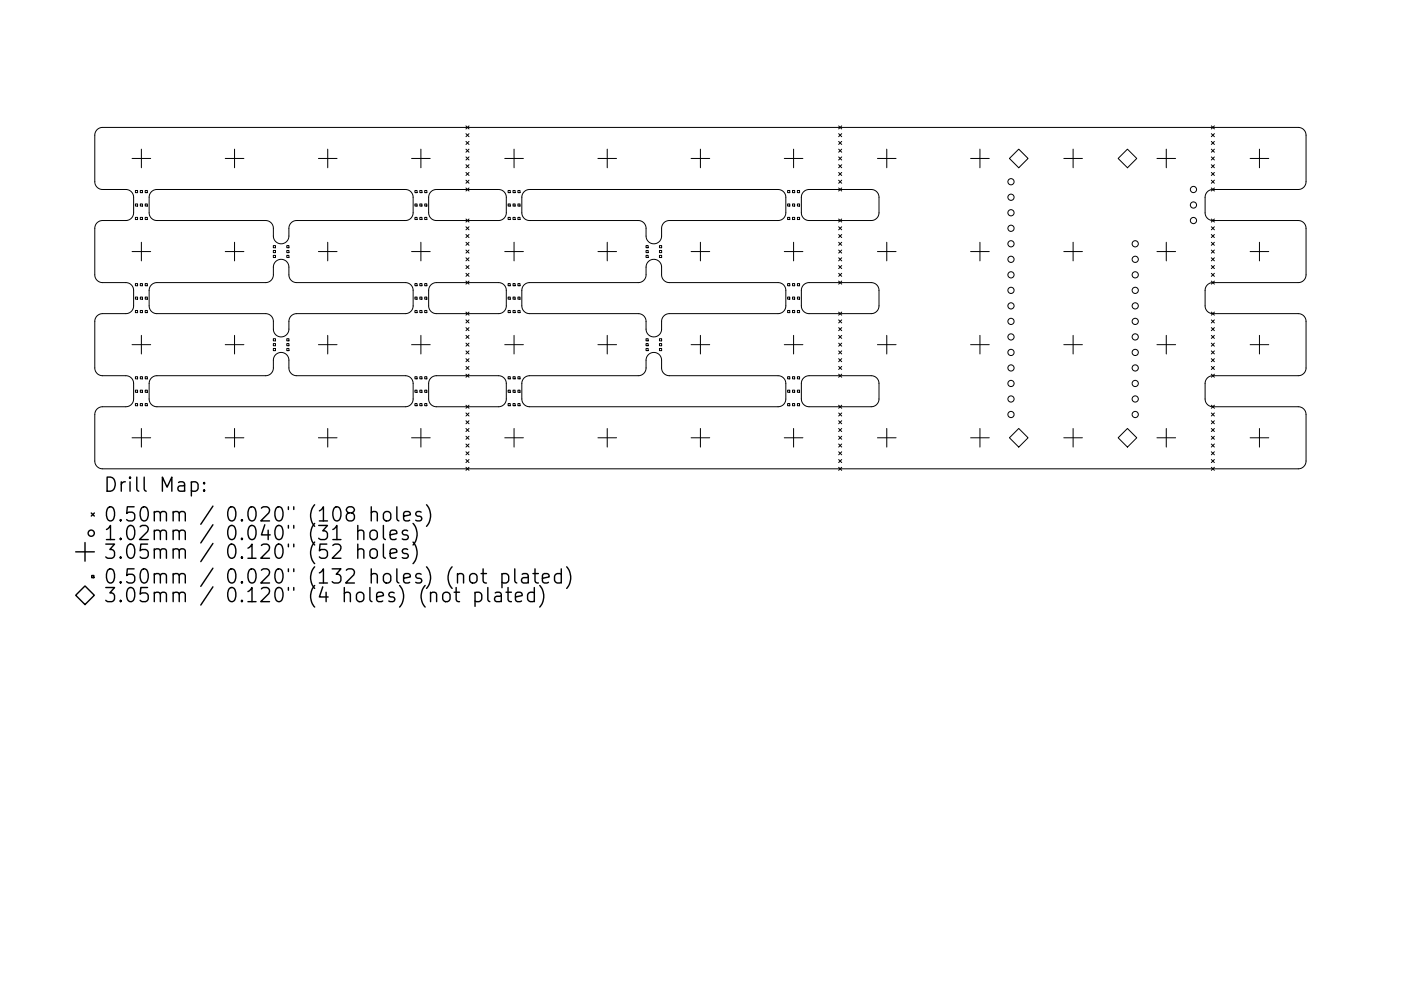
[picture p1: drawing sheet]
<svg xmlns="http://www.w3.org/2000/svg" width="297mm" height="210mm" viewBox="0 0 297 210" stroke-linecap="round" stroke-linejoin="round" font-family="sans-serif">
<defs><g id="words">
<g font-size="4.2">
<text x="22" y="104.4">Drill Map:</text>
<text x="22" y="110.7">0.50mm / 0.020&quot; (108 holes)</text>
<text x="22" y="114.6">1.02mm / 0.040&quot; (31 holes)</text>
<text x="22" y="118.6">3.05mm / 0.120&quot; (52 holes)</text>
<text x="22" y="123.8">0.50mm / 0.020&quot; (132 holes) (not plated)</text>
<text x="22" y="127.8">3.05mm / 0.120&quot; (4 holes) (not plated)</text>
</g>
</g></defs>
<g fill="none" stroke="#000" stroke-width=".21">
<path d="M20.6 27.5l.6-.4 .5-.1h253.6a1.65 1.65 0 0 1 1.6 1.7v10a1.64 1.64 0 0 1-1.6 1.5h-18.3a1.65 1.65 0 0 0-1.5 1.6v3.5a1.64 1.64 0 0 0 1.6 1.5h18.3a1.65 1.65 0 0 1 1.5 1.6v10.1a1.64 1.64 0 0 1-1.6 1.5h-18.3a1.65 1.65 0 0 0-1.5 1.6v3.4a1.64 1.64 0 0 0 1.6 1.5h18.3a1.65 1.65 0 0 1 1.5 1.7v10a1.64 1.64 0 0 1-1.6 1.5h-18.3a1.65 1.65 0 0 0-1.5 1.7v3.4a1.64 1.64 0 0 0 1.6 1.5h18.3a1.65 1.65 0 0 1 1.5 1.6v10.1a1.64 1.64 0 0 1-1.6 1.5h-253.7a1.65 1.65 0 0 1-1.5-1.7v-10a1.65 1.65 0 0 1 1.6-1.5h5.1a1.65 1.65 0 0 0 1.5-1.6v-3.5a1.65 1.65 0 0 0-1.6-1.5h-5.1a1.65 1.65 0 0 1-1.5-1.6v-10.1a1.65 1.65 0 0 1 1.6-1.5h5.1a1.65 1.65 0 0 0 1.5-1.6v-3.4a1.65 1.65 0 0 0-1.6-1.5h-5.1a1.65 1.65 0 0 1-1.5-1.7v-10a1.65 1.65 0 0 1 1.6-1.5h5.1a1.65 1.65 0 0 0 1.5-1.7v-3.4a1.65 1.65 0 0 0-1.6-1.5h-5.1a1.65 1.65 0 0 1-1.5-1.6v-9.9l.1-.6zM28 33.6h3.9M30 31.6v4M47.8 33.6h3.9M49.7 31.6v4M67.5 33.6h4M69.5 31.6v4M87.3 33.6h3.9M89.2 31.6v4M98.8 26.7l.6 .7M98.8 28.4l.6 .6M98.8 30l.6 .7"/>
<path d="M98.8 31.6l.6 .7M98.8 33.3l.6 .6M98.8 34.9l.6 .7M98.8 36.6l.6 .6M98.8 38.2l.6 .7M98.8 39.9l.6 .6M99.4 26.7l-.6 .7M99.4 28.4l-.6 .6M99.4 30l-.6 .7M99.4 31.6l-.6 .7M99.4 33.3l-.6 .6M99.4 34.9l-.6 .7"/>
<path d="M99.4 36.6l-.6 .6M99.4 38.2l-.6 .7M99.4 39.9l-.6 .6M107 33.6h4M109 31.6v4M126.8 33.6h3.9M128.7 31.6v4M146.5 33.6h4M148.5 31.6v4M166.3 33.6h3.9M168.3 31.6v4M177.8 26.7l.7 .7"/>
<path d="M177.8 28.4l.7 .6M177.8 30l.7 .7M177.8 31.6l.7 .7M177.8 33.3l.7 .6M177.8 34.9l.7 .7M177.8 36.6l.7 .6M177.8 38.2l.7 .7M177.8 39.9l.7 .6M178.5 26.7l-.7 .7M178.5 28.4l-.7 .6M178.5 30l-.7 .7M178.5 31.6l-.7 .7"/>
<path d="M178.5 33.3l-.7 .6M178.5 34.9l-.7 .7M178.5 36.6l-.7 .6M178.5 38.2l-.7 .7M178.5 39.9l-.7 .6M186 33.6h4M188 31.6v4M205.8 33.6h3.9M207.8 31.6v4M214 33.6l2-2 2 2-2 2zM225.5 33.6h4M227.5 31.6v4"/>
<path d="M237.1 33.6l1.9-2 2 2-2 2zM245.3 33.6h3.9M247.3 31.6v4M256.8 26.7l.7 .7M256.8 28.4l.7 .6M256.8 30l.7 .7M256.8 31.6l.7 .7M256.8 33.3l.7 .6M256.8 34.9l.7 .7M256.8 36.6l.7 .6M256.8 38.2l.7 .7M256.8 39.9l.7 .6"/>
<path d="M257.5 26.7l-.7 .7M257.5 28.4l-.7 .6M257.5 30l-.7 .7M257.5 31.6l-.7 .7M257.5 33.3l-.7 .6M257.5 34.9l-.7 .7M257.5 36.6l-.7 .6M257.5 38.2l-.7 .7M257.5 39.9l-.7 .6M265.1 33.6h3.9M267 31.6v4M28 53.4h3.9"/>
<path d="M28.7 40.4h.5v.5h-.5zM28.7 43.3h.5v.4h-.5zM28.7 46.1h.5v.5h-.5zM29.7 40.4h.5v.5h-.5zM29.7 43.3h.5v.4h-.5zM29.7 46.1h.5v.5h-.5zM30 51.4v3.9M30.8 40.4h.4v.5h-.4zM30.8 43.3h.4v.4h-.4zM30.8 46.1h.4v.5h-.4zM32.1 40.7l.6-.4 .6-.1h52.6a1.65 1.65 0 0 1 1.7 1.6v3.3a1.65 1.65 0 0 1-1.7 1.7h-23a1.65 1.65 0 0 0-1.6 1.6v1.7a1.65 1.65 0 0 1-1.7 1.6 1.65 1.65 0 0 1-1.6-1.6v-1.7a1.65 1.65 0 0 0-1.7-1.6h-23a1.65 1.65 0 0 1-1.7-1.7v-3.4zM47.8 53.4h3.9"/>
<path d="M49.7 51.4v3.9M58 52.1h.4v.5h-.4zM58 53.1h.4v.5h-.4zM58 54.2h.4v.4h-.4zM60.8 52.1h.5v.5h-.5zM60.8 53.1h.5v.5h-.5zM60.8 54.2h.5v.4h-.5zM67.5 53.4h4M69.5 51.4v3.9M87.3 53.4h3.9M88 40.4h.4v.5h-.4zM88 43.3h.4v.4h-.4z"/>
<path d="M88 46.1h.4v.5h-.4zM89 40.4h.5v.5h-.5zM89 43.3h.5v.4h-.5zM89 46.1h.5v.5h-.5zM89.2 51.4v3.9M90 40.4h.5v.5h-.5zM90 43.3h.5v.4h-.5zM90 46.1h.5v.5h-.5zM91.4 40.7l.6-.4 .5-.1h13.2a1.65 1.65 0 0 1 1.6 1.6v3.3a1.65 1.65 0 0 1-1.6 1.7h-13.2a1.65 1.65 0 0 1-1.6-1.7v-3.4zM98.8 46.5l.6 .6M98.8 48.1l.6 .7M98.8 49.8l.6 .6"/>
<path d="M98.8 51.4l.6 .7M98.8 53l.6 .7M98.8 54.7l.6 .6M98.8 56.3l.6 .7M98.8 58l.6 .6M98.8 59.6l.6 .7M99.4 46.5l-.6 .6M99.4 48.1l-.6 .7M99.4 49.8l-.6 .6M99.4 51.4l-.6 .7M99.4 53l-.6 .7M99.4 54.7l-.6 .6"/>
<path d="M99.4 56.3l-.6 .7M99.4 58l-.6 .6M99.4 59.6l-.6 .7M107 53.4h4M107.7 40.4h.5v.5h-.5zM107.7 43.3h.5v.4h-.5zM107.7 46.1h.5v.5h-.5zM108.8 40.4h.4v.5h-.4zM108.8 43.3h.4v.4h-.4zM108.8 46.1h.4v.5h-.4zM109 51.4v3.9M109.8 40.4h.5v.5h-.5z"/>
<path d="M109.8 43.3h.5v.4h-.5zM109.8 46.1h.5v.5h-.5zM111.1 40.7l.6-.4 .6-.1h52.7a1.65 1.65 0 0 1 1.6 1.6v3.3a1.65 1.65 0 0 1-1.6 1.7h-23.1a1.65 1.65 0 0 0-1.6 1.6v1.7a1.65 1.65 0 0 1-1.7 1.6 1.65 1.65 0 0 1-1.6-1.6v-1.7a1.65 1.65 0 0 0-1.7-1.6h-23a1.65 1.65 0 0 1-1.7-1.7v-3.4zM126.8 53.4h3.9M128.7 51.4v3.9M137 52.1h.4v.5h-.4zM137 53.1h.4v.5h-.4zM137 54.2h.4v.4h-.4zM139.8 52.1h.5v.5h-.5zM139.8 53.1h.5v.5h-.5zM139.8 54.2h.5v.4h-.5zM146.5 53.4h4"/>
<path d="M148.5 51.4v3.9M166.3 53.4h3.9M167 40.4h.4v.5h-.4zM167 43.3h.4v.4h-.4zM167 46.1h.4v.5h-.4zM168 40.4h.5v.5h-.5zM168 43.3h.5v.4h-.5zM168 46.1h.5v.5h-.5zM168.3 51.4v3.9M169.1 40.4h.4v.5h-.4zM169.1 43.3h.4v.4h-.4zM169.1 46.1h.4v.5h-.4z"/>
<path d="M170.4 40.7l.6-.4 .5-.1h13.2a1.65 1.65 0 0 1 1.7 1.6v3.3a1.65 1.65 0 0 1-1.7 1.7h-13.2a1.65 1.65 0 0 1-1.6-1.7v-3.4zM177.8 46.5l.7 .6M177.8 48.1l.7 .7M177.8 49.8l.7 .6M177.8 51.4l.7 .7M177.8 53l.7 .7M177.8 54.7l.7 .6M177.8 56.3l.7 .7M177.8 58l.7 .6M177.8 59.6l.7 .7M178.5 46.5l-.7 .6M178.5 48.1l-.7 .7"/>
<path d="M178.5 49.8l-.7 .6M178.5 51.4l-.7 .7M178.5 53l-.7 .7M178.5 54.7l-.7 .6M178.5 56.3l-.7 .7M178.5 58l-.7 .6M178.5 59.6l-.7 .7M186 53.4h4M188 51.4v3.9M205.8 53.4h3.9M207.8 51.4v3.9M225.5 53.4h4"/>
<path d="M227.5 51.4v3.9M245.3 53.4h3.9M247.3 51.4v3.9M256.8 46.5l.7 .6M256.8 48.1l.7 .7M256.8 49.8l.7 .6M256.8 51.4l.7 .7M256.8 53l.7 .7M256.8 54.7l.7 .6M256.8 56.3l.7 .7M256.8 58l.7 .6M256.8 59.6l.7 .7"/>
<path d="M257.5 46.5l-.7 .6M257.5 48.1l-.7 .7M257.5 49.8l-.7 .6M257.5 51.4l-.7 .7M257.5 53l-.7 .7M257.5 54.7l-.7 .6M257.5 56.3l-.7 .7M257.5 58l-.7 .6M257.5 59.6l-.7 .7M265.1 53.4h3.9M267 51.4v3.9M28 73.1h3.9"/>
<path d="M28.7 60.2h.5v.4h-.5zM28.7 63h.5v.5h-.5zM28.7 65.9h.5v.4h-.5zM28.7 79.9h.5v.5h-.5zM29.7 60.2h.5v.4h-.5zM29.7 63h.5v.5h-.5zM29.7 65.9h.5v.4h-.5zM29.7 79.9h.5v.5h-.5zM30 71.2v3.9M30.8 60.2h.4v.4h-.4zM30.8 63h.4v.5h-.4zM30.8 65.9h.4v.4h-.4z"/>
<path d="M30.8 79.9h.4v.5h-.4zM32.1 60.4l.5-.3 .7-.1h23a1.65 1.65 0 0 0 1.7-1.7v-1.6a1.65 1.65 0 0 1 1.6-1.7 1.65 1.65 0 0 1 1.7 1.7v1.6a1.65 1.65 0 0 0 1.6 1.7h23a1.65 1.65 0 0 1 1.7 1.6v3.3a1.65 1.65 0 0 1-1.7 1.6h-23a1.65 1.65 0 0 0-1.6 1.7v1.6a1.65 1.65 0 0 1-1.7 1.7 1.65 1.65 0 0 1-1.6-1.7v-1.6a1.65 1.65 0 0 0-1.7-1.7h-23a1.65 1.65 0 0 1-1.7-1.6v-3.4zM47.8 73.1h3.9M49.7 71.2v3.9M58 71.9h.4v.4h-.4zM58 72.9h.4v.5h-.4zM58 73.9h.4v.5h-.4zM60.8 71.9h.5v.4h-.5zM60.8 72.9h.5v.5h-.5zM60.8 73.9h.5v.5h-.5zM67.5 73.1h4M69.5 71.2v3.9"/>
<path d="M87.3 73.1h3.9M88 60.2h.4v.4h-.4zM88 63h.4v.5h-.4zM88 65.9h.4v.4h-.4zM88 79.9h.4v.5h-.4zM89 60.2h.5v.4h-.5zM89 63h.5v.5h-.5zM89 65.9h.5v.4h-.5zM89 79.9h.5v.5h-.5zM89.2 71.2v3.9M90 60.2h.5v.4h-.5zM90 63h.5v.5h-.5z"/>
<path d="M90 65.9h.5v.4h-.5zM90 79.9h.5v.5h-.5zM91.4 60.4l.4-.3 .7-.1h13.2a1.65 1.65 0 0 1 1.6 1.6v3.3a1.65 1.65 0 0 1-1.6 1.6h-13.2a1.65 1.65 0 0 1-1.6-1.6v-3.4zM98.8 66.2l.6 .7M98.8 67.9l.6 .6M98.8 69.5l.6 .7M98.8 71.2l.6 .6M98.8 72.8l.6 .7M98.8 74.4l.6 .7M98.8 76.1l.6 .6M98.8 77.7l.6 .7M98.8 79.4l.6 .6"/>
<path d="M99.4 66.2l-.6 .7M99.4 67.9l-.6 .6M99.4 69.5l-.6 .7M99.4 71.2l-.6 .6M99.4 72.8l-.6 .7M99.4 74.4l-.6 .7M99.4 76.1l-.6 .6M99.4 77.7l-.6 .7M99.4 79.4l-.6 .6M107 73.1h4M107.7 60.2h.5v.4h-.5zM107.7 63h.5v.5h-.5z"/>
<path d="M107.7 65.9h.5v.4h-.5zM107.7 79.9h.5v.5h-.5zM108.8 60.2h.4v.4h-.4zM108.8 63h.4v.5h-.4zM108.8 65.9h.4v.4h-.4zM108.8 79.9h.4v.5h-.4zM109 71.2v3.9M109.8 60.2h.5v.4h-.5zM109.8 63h.5v.5h-.5zM109.8 65.9h.5v.4h-.5zM109.8 79.9h.5v.5h-.5zM111.1 60.4l.5-.3 .7-.1h23a1.65 1.65 0 0 0 1.7-1.7v-1.6a1.65 1.65 0 0 1 1.6-1.7 1.65 1.65 0 0 1 1.7 1.7v1.6a1.65 1.65 0 0 0 1.6 1.7h23.1a1.65 1.65 0 0 1 1.6 1.6v3.3a1.65 1.65 0 0 1-1.6 1.6h-23.1a1.65 1.65 0 0 0-1.6 1.7v1.6a1.65 1.65 0 0 1-1.7 1.7 1.65 1.65 0 0 1-1.6-1.7v-1.6a1.65 1.65 0 0 0-1.7-1.7h-23a1.65 1.65 0 0 1-1.7-1.6v-3.4z"/>
<path d="M126.8 73.1h3.9M128.7 71.2v3.9M137 71.9h.4v.4h-.4zM137 72.9h.4v.5h-.4zM137 73.9h.4v.5h-.4zM139.8 71.9h.5v.4h-.5zM139.8 72.9h.5v.5h-.5zM139.8 73.9h.5v.5h-.5zM146.5 73.1h4M148.5 71.2v3.9M166.3 73.1h3.9M167 60.2h.4v.4h-.4z"/>
<path d="M167 63h.4v.5h-.4zM167 65.9h.4v.4h-.4zM167 79.9h.4v.5h-.4zM168 60.2h.5v.4h-.5zM168 63h.5v.5h-.5zM168 65.9h.5v.4h-.5zM168 79.9h.5v.5h-.5zM168.3 71.2v3.9M169.1 60.2h.4v.4h-.4zM169.1 63h.4v.5h-.4zM169.1 65.9h.4v.4h-.4zM169.1 79.9h.4v.5h-.4z"/>
<path d="M170.4 60.4l.5-.3 .6-.1h13.2a1.65 1.65 0 0 1 1.7 1.6v3.3a1.65 1.65 0 0 1-1.7 1.6h-13.2a1.65 1.65 0 0 1-1.6-1.6v-3.4zM177.8 66.2l.7 .7M177.8 67.9l.7 .6M177.8 69.5l.7 .7M177.8 71.2l.7 .6M177.8 72.8l.7 .7M177.8 74.4l.7 .7M177.8 76.1l.7 .6M177.8 77.7l.7 .7M177.8 79.4l.7 .6M178.5 66.2l-.7 .7M178.5 67.9l-.7 .6"/>
<path d="M178.5 69.5l-.7 .7M178.5 71.2l-.7 .6M178.5 72.8l-.7 .7M178.5 74.4l-.7 .7M178.5 76.1l-.7 .6M178.5 77.7l-.7 .7M178.5 79.4l-.7 .6M186 73.1h4M188 71.2v3.9M205.8 73.1h3.9M207.8 71.2v3.9M225.5 73.1h4"/>
<path d="M227.5 71.2v3.9M245.3 73.1h3.9M247.3 71.2v3.9M256.8 66.2l.7 .7M256.8 67.9l.7 .6M256.8 69.5l.7 .7M256.8 71.2l.7 .6M256.8 72.8l.7 .7M256.8 74.4l.7 .7M256.8 76.1l.7 .6M256.8 77.7l.7 .7M256.8 79.4l.7 .6"/>
<path d="M257.5 66.2l-.7 .7M257.5 67.9l-.7 .6M257.5 69.5l-.7 .7M257.5 71.2l-.7 .6M257.5 72.8l-.7 .7M257.5 74.4l-.7 .7M257.5 76.1l-.7 .6M257.5 77.7l-.7 .7M257.5 79.4l-.7 .6M265.1 73.1h3.9M267 71.2v3.9M28 92.9h3.9"/>
<path d="M28.7 82.8h.5v.4h-.5zM28.7 85.6h.5v.5h-.5zM29.7 82.8h.5v.4h-.5zM29.7 85.6h.5v.5h-.5zM30 90.9v4M30.8 82.8h.4v.4h-.4zM30.8 85.6h.4v.5h-.4zM32.1 80.2l.5-.3 .7-.2h23a1.65 1.65 0 0 0 1.7-1.6v-1.7a1.65 1.65 0 0 1 1.6-1.6 1.65 1.65 0 0 1 1.7 1.6v1.7a1.65 1.65 0 0 0 1.6 1.6h23a1.65 1.65 0 0 1 1.7 1.7v3.3a1.65 1.65 0 0 1-1.7 1.6h-52.6a1.65 1.65 0 0 1-1.7-1.6v-3.5zM47.8 92.9h3.9M49.7 90.9v4M67.5 92.9h4M69.5 90.9v4"/>
<path d="M87.3 92.9h3.9M88 82.8h.4v.4h-.4zM88 85.6h.4v.5h-.4zM89 82.8h.5v.4h-.5zM89 85.6h.5v.5h-.5zM89.2 90.9v4M90 82.8h.5v.4h-.5zM90 85.6h.5v.5h-.5zM91.4 80.2l.4-.3 .7-.2h13.2a1.65 1.65 0 0 1 1.6 1.7v3.3a1.65 1.65 0 0 1-1.6 1.6h-13.2a1.65 1.65 0 0 1-1.6-1.6v-3.5zM98.8 86l.6 .6M98.8 87.6l.6 .7M98.8 89.3l.6 .6"/>
<path d="M98.8 90.9l.6 .7M98.8 92.6l.6 .6M98.8 94.2l.6 .7M98.8 95.9l.6 .6M98.8 97.5l.6 .6M98.8 99.1l.6 .7M99.4 86l-.6 .6M99.4 87.6l-.6 .7M99.4 89.3l-.6 .6M99.4 90.9l-.6 .7M99.4 92.6l-.6 .6M99.4 94.2l-.6 .7"/>
<path d="M99.4 95.9l-.6 .6M99.4 97.5l-.6 .6M99.4 99.1l-.6 .7M107 92.9h4M107.7 82.8h.5v.4h-.5zM107.7 85.6h.5v.5h-.5zM108.8 82.8h.4v.4h-.4zM108.8 85.6h.4v.5h-.4zM109 90.9v4M109.8 82.8h.5v.4h-.5zM109.8 85.6h.5v.5h-.5zM111.1 80.2l.5-.3 .7-.2h23a1.65 1.65 0 0 0 1.7-1.6v-1.7a1.65 1.65 0 0 1 1.6-1.6 1.65 1.65 0 0 1 1.7 1.6v1.7a1.65 1.65 0 0 0 1.6 1.6h23.1a1.65 1.65 0 0 1 1.6 1.7v3.3a1.65 1.65 0 0 1-1.6 1.6h-52.7a1.65 1.65 0 0 1-1.7-1.6v-3.5z"/>
<path d="M126.8 92.9h3.9M128.7 90.9v4M146.5 92.9h4M148.5 90.9v4M166.3 92.9h3.9M167 82.8h.4v.4h-.4zM167 85.6h.4v.5h-.4zM168 82.8h.5v.4h-.5zM168 85.6h.5v.5h-.5zM168.3 90.9v4M169.1 82.8h.4v.4h-.4zM169.1 85.6h.4v.5h-.4z"/>
<path d="M170.4 80.2l.5-.3 .6-.2h13.2a1.65 1.65 0 0 1 1.7 1.7v3.3a1.65 1.65 0 0 1-1.7 1.6h-13.2a1.65 1.65 0 0 1-1.6-1.6v-3.5zM177.8 86l.7 .6M177.8 87.6l.7 .7M177.8 89.3l.7 .6M177.8 90.9l.7 .7M177.8 92.6l.7 .6M177.8 94.2l.7 .7M177.8 95.9l.7 .6M177.8 97.5l.7 .6M177.8 99.1l.7 .7M178.5 86l-.7 .6M178.5 87.6l-.7 .7"/>
<path d="M178.5 89.3l-.7 .6M178.5 90.9l-.7 .7M178.5 92.6l-.7 .6M178.5 94.2l-.7 .7M178.5 95.9l-.7 .6M178.5 97.5l-.7 .6M178.5 99.1l-.7 .7M186 92.9h4M188 90.9v4M205.8 92.9h3.9M207.8 90.9v4M214 92.9l2-2 2 2-2 2z"/>
<path d="M225.5 92.9h4M227.5 90.9v4M237.1 92.9l1.9-2 2 2-2 2zM245.3 92.9h3.9M247.3 90.9v4M256.8 86l.7 .6M256.8 87.6l.7 .7M256.8 89.3l.7 .6M256.8 90.9l.7 .7M256.8 92.6l.7 .6M256.8 94.2l.7 .7M256.8 95.9l.7 .6"/>
<path d="M256.8 97.5l.7 .6M256.8 99.1l.7 .7M257.5 86l-.7 .6M257.5 87.6l-.7 .7M257.5 89.3l-.7 .6M257.5 90.9l-.7 .7M257.5 92.6l-.7 .6M257.5 94.2l-.7 .7M257.5 95.9l-.7 .6M257.5 97.5l-.7 .6M257.5 99.1l-.7 .7M265.1 92.9h3.9"/>
<path d="M267 90.9v4"/>
<circle cx="214.3" cy="38.6" r=".66"/>
<circle cx="214.3" cy="48.4" r=".66"/>
<circle cx="214.3" cy="51.7" r=".66"/>
<circle cx="214.3" cy="55" r=".66"/>
<circle cx="214.3" cy="41.8" r=".66"/>
<circle cx="214.3" cy="58.3" r=".66"/>
<circle cx="214.3" cy="45.1" r=".66"/>
<circle cx="240.7" cy="55" r=".66"/>
<circle cx="240.7" cy="51.7" r=".66"/>
<circle cx="240.7" cy="58.3" r=".66"/>
<circle cx="253" cy="40.2" r=".66"/>
<circle cx="253" cy="46.8" r=".66"/>
<circle cx="253" cy="43.5" r=".66"/>
<circle cx="214.3" cy="78.1" r=".66"/>
<circle cx="214.3" cy="68.2" r=".66"/>
<circle cx="214.3" cy="64.9" r=".66"/>
<circle cx="214.3" cy="61.6" r=".66"/>
<circle cx="214.3" cy="74.8" r=".66"/>
<circle cx="214.3" cy="71.5" r=".66"/>
<circle cx="240.7" cy="78.1" r=".66"/>
<circle cx="240.7" cy="68.2" r=".66"/>
<circle cx="240.7" cy="64.9" r=".66"/>
<circle cx="240.7" cy="61.6" r=".66"/>
<circle cx="240.7" cy="71.5" r=".66"/>
<circle cx="240.7" cy="74.8" r=".66"/>
<circle cx="214.3" cy="81.4" r=".66"/>
<circle cx="214.3" cy="87.9" r=".66"/>
<circle cx="214.3" cy="84.7" r=".66"/>
<circle cx="240.7" cy="81.4" r=".66"/>
<circle cx="240.7" cy="87.9" r=".66"/>
<circle cx="240.7" cy="84.7" r=".66"/>
</g>
<g fill="none" stroke="#000" stroke-width=".3">
<path d="M16 117.1h4M18 115.1v4M19.4 108.8l.6 .7M20 108.8l-.6 .7M40.6 102.4l.8-.2 .6 .6v.8l-.3 .5-.3 .1-.8-.1M43.3 103.9l.1 .2-.1 .1-.2-.1 .2-.2v.3M43.3 102.4l.1 .1-.1 .1-.2-.1 .2-.1v.2M75.9 112.8a.74 .74 0 0 1 1.2 .1v1.6M75.9 116.7a.74 .74 0 0 1 1.2 .2v1.5M75.9 111.5v3M75.9 115.4v3M78.6 112.8a.81 .81 0 0 1 .8-.3 .81 .81 0 0 1 .6 .6v.8a.81 .81 0 0 1-.8 .6 .81 .81 0 0 1-.8-.6v-.8z"/>
<path d="M78.6 116.7a.81 .81 0 0 1 .8-.3 .81 .81 0 0 1 .6 .6v.9a.81 .81 0 0 1-.8 .6 .81 .81 0 0 1-.8-.6v-.9zM78.7 108.8a.74 .74 0 0 1 1.3 .1v1.6M78.7 107.5v3M81.3 111.5v2.6l.4 .4M81.3 115.4v2.6l.4 .4M81.6 108.7a.81 .81 0 0 1 1.3 .4v.8a.81 .81 0 0 1-.8 .7 .81 .81 0 0 1-.8-.7v-.8zM82.7 113.5l1.4-.3-.1-.6-.9-.1-.4 .4v1.2l.2 .2 .2 .2 .9-.2M82.7 117.4l1.4-.2-.1-.6-.9-.2-.4 .5v1.1l.2 .3 .2 .1 .9-.1M84.1 107.5v2.6l.5 .4M85.6 109.5l1.4-.3-.1-.5-.9-.2-.4 .4v1.2l.1 .3 .3 .1 .9-.1M86.4 112.6l-.7-.1-.4 .4 .1 .4 1 .3 .2 .3-.2 .4-.3 .2-.8-.2M86.4 116.6l-.7-.2-.4 .5 .1 .4 1 .3 .2 .3-.2 .4-.3 .1-.8-.1"/>
<path d="M87.6 111.1a3.4 3.4 0 0 1 0 4.5M87.6 115a3.4 3.4 0 0 1 0 4.6M89.3 108.7l-.7-.2-.5 .4 .2 .5 1 .3 .1 .2-.1 .5-.3 .1-.9-.1M90.4 107.1a3.4 3.4 0 0 1 0 4.6M16 126.3l2-2 2 2-2 2zM19.4 122.1h.5v.5h-.5zM94 125.9a.81 .81 0 0 1 .8-.3 .81 .81 0 0 1 .6 .6v.9a.81 .81 0 0 1-.8 .6 .81 .81 0 0 1-.7-.6v-.9zM96.7 124.7v2.5l.2 .3 .5 .2M97 122a.75 .75 0 0 1 1.3 .1v1.6M99.7 122a.81 .81 0 0 1 .8-.3 .81 .81 0 0 1 .6 .6v.8a.81 .81 0 0 1-.7 .6 .81 .81 0 0 1-.8-.6v-.8zM100.7 125.8l.9-.1 .5 .5v.9l-.2 .4-.3 .2-.9-.2M100.7 125.7v3"/>
<path d="M102 121.7h1.1M102.4 120.7v2.6l.2 .2 .5 .2M103.4 124.7v2.5l.5 .5M105 125.8l.3-.1 .8 .1 .2 .3v1.6M106.3 126.4l-1 .1a.59 .59 0 0 0-.5 .6 .59 .59 0 0 0 .5 .6l1-.2M106.4 121.8l.9-.1 .6 .6v.8l-.3 .4-.3 .2-.9-.2M106.4 121.7v3M107.3 125.7h1.1M107.7 124.7v2.5l.2 .3 .5 .2M109.1 120.7v2.6l.5 .4M109.3 126.7l1.4-.3-.1-.6-.9-.1-.4 .4v1.1l.1 .3 .3 .2 .9-.2M110.7 121.8l.3-.1 .9 .1 .1 .3v1.6"/>
<path d="M112 122.4l-1 .1a.59 .59 0 0 0-.4 .6 .59 .59 0 0 0 .4 .6l1-.2M113 121.7h1.1M113.3 125.8l-.9-.1-.5 .5v.9l.2 .4 .3 .2 .9-.2M113.3 124.7v3M113.4 120.7v2.6l.2 .2 .5 .2M114.4 124.2a3.4 3.4 0 0 1 0 4.6M115 122.7l1.4-.3-.1-.6-.9-.1-.4 .4v1.2l.1 .2 .3 .2 .9-.2M119 121.8l-.9-.1-.5 .6v.8l.3 .4 .2 .2 .9-.2M119 120.7v3M120.1 120.3a3.4 3.4 0 0 1 0 4.5"/>
<circle cx="19.3" cy="113.1" r=".66"/>
</g>
<use href="#words"/>
</svg>
